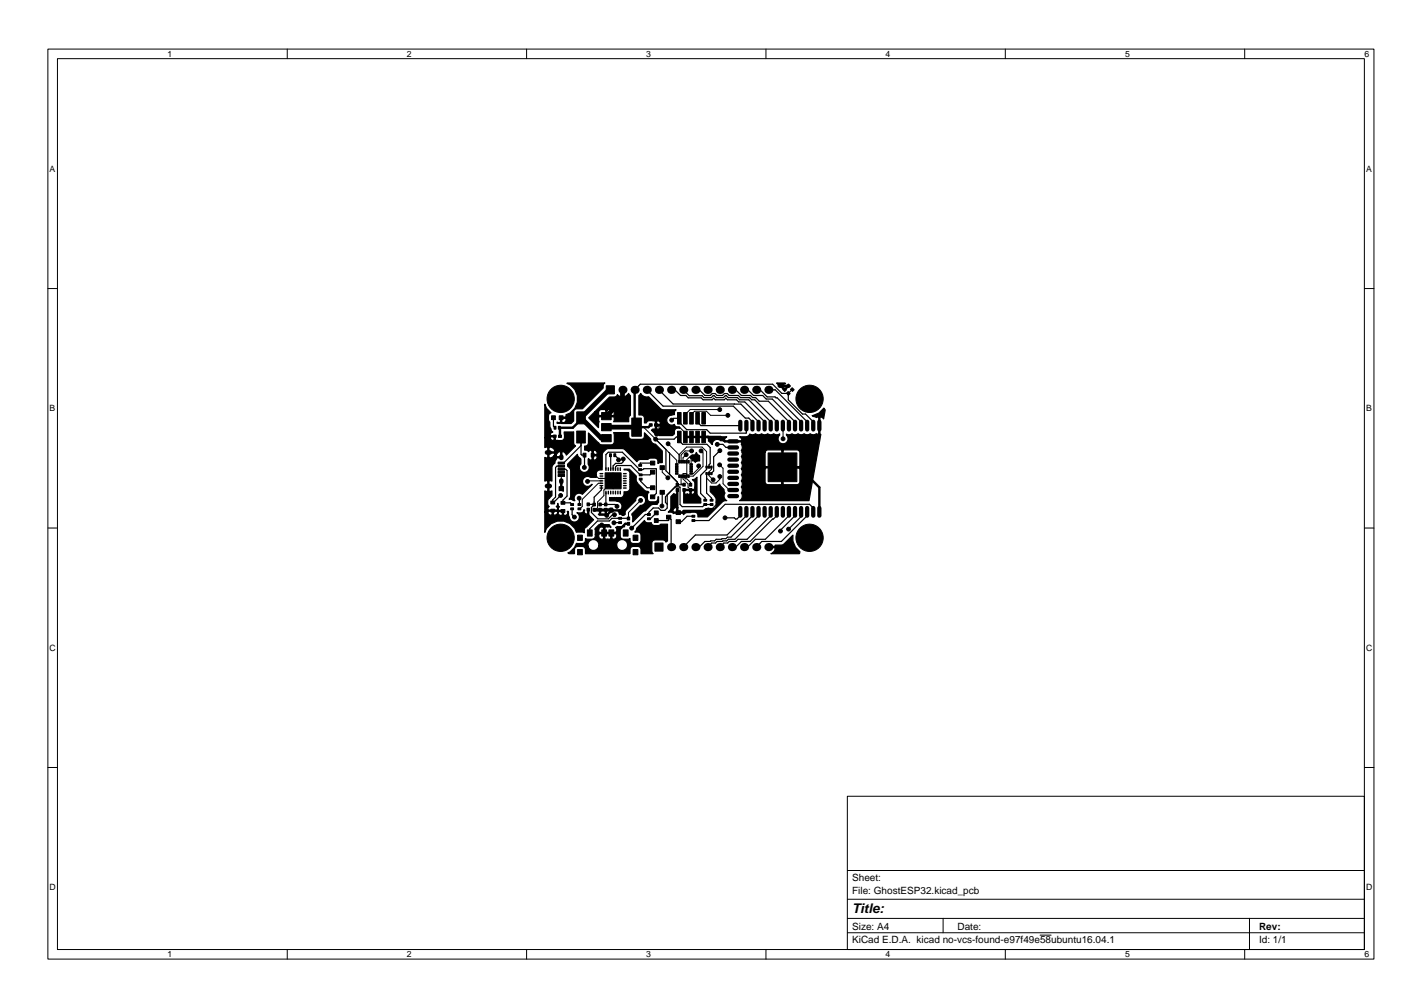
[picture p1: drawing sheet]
<svg xmlns="http://www.w3.org/2000/svg" width="297mm" height="210mm" viewBox="0 0 297 210" stroke-linecap="round" stroke-linejoin="round" font-family="sans-serif">
<defs><g id="words">
<text font-size="2.8" x="178" y="190.6">Title:</text>
<g font-size="2.1">
<text x="178" y="184">Sheet:</text>
<text x="178" y="186.7">File: GhostESP32.kicad_pcb</text>
<text x="178" y="196.9">KiCad E.D.A. kicad no-vcs-found-e97f49e58ubuntu16.04.1</text>
<text x="178" y="194.1">Size: A4</text>
<text x="200" y="194.1">Date:</text>
<text x="263" y="194.1">Rev:</text>
<text x="263" y="196.9">Id: 1/1</text>
</g>
<g font-size="1.8">
<text x="35" y="11.9">1</text>
<text x="85" y="11.9">2</text>
<text x="135" y="11.9">3</text>
<text x="185" y="11.9">4</text>
<text x="235" y="11.9">5</text>
<text x="285" y="11.9">6</text>
<text x="10.3" y="35.9">A</text>
<text x="285.3" y="35.9">A</text>
<text x="10.3" y="85.9">B</text>
<text x="285.3" y="85.9">B</text>
<text x="10.3" y="135.9">C</text>
<text x="285.3" y="135.9">C</text>
<text x="10.3" y="185.9">D</text>
<text x="285.3" y="185.9">D</text>
<text x="35" y="199.9">1</text>
<text x="85" y="199.9">2</text>
<text x="135" y="199.9">3</text>
<text x="185" y="199.9">4</text>
<text x="235" y="199.9">5</text>
<text x="285" y="199.9">6</text>
</g>
</g></defs>
<g fill="none" stroke="#000" stroke-width=".21">
<path d="M10 10.2h277v190.1h-277zM12 12.2h273v186.1h-273zM60 10.2v2M110 10.2v2M160 10.2v2M210 10.2v2M260 10.2v2M10 60.2h2M285 60.2h2M117.2 99.3v1.2M123.8 95v3.7l1.2 1.2h1.9l.3-.3M133 89.2h1.4l7 6.9v.8"/>
<path d="M137.2 90.6l-.2-.1v-1.8l.5 .4h4.4l1.3 1.3v.8M138.3 97.6v1l1.2 1.2M139.6 92.7l2.3 2.3M141.9 96.4v-1.5l1.5-1.6h3.2l1 1v3.2M142.3 99.4v1.6l.2 .2h.4M143.1 99.4h.1M143.1 99.4v.5l.4 .1 .7 .8v.4M143.3 94.9l-.6 .7v.8M143.5 99l-.2-.1h-.6v1.1l1 1v.7l.5 .6M144 95.4l-.5 .6v3.4M144 95.4l.4 .4v1.1M144.5 94.1h-1.4l-.8 .9v1.4"/>
<path d="M144.7 95.4h-.7M145.9 97.3v.5l-1.1 1.1h-.4M146.5 94.1l.4 .4v2.9l-2.1 2h-.9M147.6 98.9v.9l1 1.1h1l.8-.8v-.6M148.6 97.5v.5l-.5 .5v.8l.9 .9M150.3 97.1l.7 .7v3.2l1.3 1.3h.9M150.3 85.5h-6.1l-1 1v.8M152 86.7h-3.6l-.8-.8h-2.5l-.7 .6v.8M163.5 97.6l-.2 .1v5.1M163.5 88.9l.1 2.7M10 110.2h2M125.6 100.4h-2.8l-.1 .1"/>
<path d="M125.6 100.9h-.6l-3.4 3.4v1.4l-.6 .5M127.2 101.2l-1.1 1.1v1.2l-1.3 1.3v1.2l-.6 .6M133.8 104.5l-2.5 2.5v1.3M150.5 102.7v1.8l-2.2 2.1h-5.6l-.4 .4h-.6M285 110.2h2M10 160.2h2M177 166.3h108v32h-108zM285 160.2h2M60 198.3v2M110 198.3v2M160 198.3v2M177 194.8h108"/>
<path d="M177 191.8h108M177 187.8h108M177 181.8h108M197 191.8v3M210 198.3v2M217.2 195.3h2.4M260 198.3v2M261 191.8v6.5"/>
</g>
<g fill="#000" stroke="#000" stroke-width=".21">
<path d="M115.2 86.8h.8v.8h-.8zM115.7 89h.4v.6h-.4zM115.6 90.8h.6v.5h-.6zM116.6 99.1h1.3v.4h-1.3zM116.6 98.4h1.3v.4h-1.3zM116.6 97.8h1.3v.4h-1.3zM116.6 97.1h1.3v.4h-1.3zM116.6 96.5h1.3v.4h-1.3zM116.8 86.8h.8v.8h-.8zM116.6 89h.4v.6h-.4zM116.7 90.8h.6v.5h-.6zM120.5 90h1.8v2.5h-1.8z"/>
<path d="M120.5 86h1.8v2.5h-1.8zM121.8 94.6h.6v.8h-.6zM123.5 94.6h.6v.8h-.6zM125.7 86.1h2v1.5h-2zM125.7 90.7h2v1.5h-2zM125.7 88.4h2v1.5h-2zM127.3 94.7h.4v.6h-.4zM128.2 94.7h.4v.6h-.4zM126.6 80.5h1.7v1.7h-1.7zM132 87.3h2v3.8h-2zM133.4 97.9h.6v.4h-.6zM133.4 97h.6v.4h-.6z"/>
<path d="M133.5 98.9h.6v.4h-.6zM135.6 88.5h.6v.5h-.6zM135.9 98.2h.9v.8h-.9zM135.9 96.3h.9v.8h-.9zM136.7 88.5h.6v.5h-.6zM137.9 97.2h.9v.8h-.9zM141.1 98.8h.5v.2h-.5zM141.1 98.4h.5v.2h-.5zM141.1 98h.5v.2h-.5zM141.1 97.6h.5v.2h-.5zM141.1 97.2h.5v.2h-.5zM141.1 96.8h.5v.2h-.5z"/>
<path d="M141.8 96.1h.2v.6h-.2zM141.8 99.1h.2v.6h-.2zM141.5 86.1h.8v2.4h-.8zM141.5 90h.8v2.4h-.8zM142.2 96.1h.2v.6h-.2zM142.2 99.1h.2v.6h-.2zM142.6 96.1h.2v.6h-.2zM142.6 99.1h.2v.6h-.2zM143 96.1h.2v.6h-.2zM143 99.1h.2v.6h-.2zM142.8 86.1h.7v2.4h-.7zM142.8 90h.7v2.4h-.7z"/>
<path d="M143.4 96.1h.2v.6h-.2zM143.4 99.1h.2v.6h-.2zM143.8 96.1h.2v.6h-.2zM143.8 99.1h.2v.6h-.2zM144.1 96.8h.5v.2h-.5zM144.1 97.2h.5v.2h-.5zM144.1 97.6h.5v.2h-.5zM144.1 98h.5v.2h-.5zM144.1 98.4h.5v.2h-.5zM144.1 98.8h.5v.2h-.5zM144.1 86.1h.7v2.4h-.7zM144.1 90h.7v2.4h-.7z"/>
<path d="M145.3 86.1h.8v2.4h-.8zM145.3 90h.8v2.4h-.8zM146.6 86.1h.8v2.4h-.8zM146.6 90h.8v2.4h-.8zM147.5 98.7h.3v.4h-.3zM147.5 97.3h.3v.5h-.3zM147.9 97.3h.3v.5h-.3zM147.9 98.7h.3v.4h-.3zM148.5 98.7h.3v.4h-.3zM148.5 97.3h.3v.5h-.3zM163.5 81.3l.4-.3 .4 .4-.4 .3zM164.3 82.1l.3-.4 .5 .5-.4 .3z"/>
<path d="M164.7 80.2l.4 .4-.3 .3-.5-.4zM165.1 81.3l.4-.4 .4 .5-.4 .3zM115.1 106.3h.8v.6h-.8zM115.1 104.6h.8v.6h-.8zM117.2 106.4h.8v.6h-.8zM117.2 104.7h.8v.6h-.8zM119.2 105.1h.6v.4h-.6zM119.2 106h.6v.4h-.6zM120.6 111.7h1v1.1h-1zM120.6 114.7h1v1.1h-1zM120.7 106h.6v.4h-.6zM120.7 105.1h.6v.4h-.6z"/>
<path d="M122.6 105h.5v.6h-.5zM122.6 106.1h.5v.6h-.5zM122.7 110.6h1v1.3h-1zM123.9 106.1h.5v.6h-.5zM123.9 105h.5v.6h-.5zM125.1 106.1h.5v.6h-.5zM125.1 105h.5v.6h-.5zM125.7 110.6h1v1.3h-1zM126.3 105h.5v.6h-.5zM126.3 106.1h.5v.6h-.5zM126.4 98.7h1.7v1.7h-1.7zM126.4 100.4h1.7v1.7h-1.7z"/>
<path d="M127.2 110.6h1v1.3h-1zM128.1 98.7h1.6v1.7h-1.6zM128.1 100.4h1.6v1.7h-1.6zM129.2 108.9h.6v.4h-.6zM129.2 108h.6v.4h-.6zM130.2 110.6h1v1.3h-1zM131 109.1h.5v.6h-.5zM131 108h.5v.6h-.5zM132.2 111.7h1v1.1h-1zM132.2 114.7h1v1.1h-1zM133.5 99.8h.6v.4h-.6zM135.2 107.2h.7v.4h-.7z"/>
<path d="M135.2 108.1h.7v.4h-.7zM135.9 103.3h.9v.8h-.9zM135.9 101.4h.9v.8h-.9zM136.7 108.3h.8v.8h-.8zM136.7 106.7h.8v.8h-.8zM137.9 102.4h.9v.8h-.9zM136.8 113.4h1.7v1.7h-1.7zM139.2 107.6h.9v.8h-.9zM141.2 100.9h.5v.6h-.5zM141.2 102h.5v.6h-.5zM141.2 108.5h.9v.8h-.9zM141.2 106.6h.9v.8h-.9z"/>
<path d="M142.6 102h.5v.6h-.5zM142.6 100.9h.5v.6h-.5zM144 102h.5v.6h-.5zM144 100.9h.5v.6h-.5zM144.5 107.6h.6v.4h-.6zM144.5 108.5h.6v.4h-.6zM147 105.1h.6v.4h-.6zM147 104.2h.6v.4h-.6zM148.3 104.2h.6v.4h-.6zM148.3 105.1h.6v.4h-.6zM160.5 94.6h6v6h-6z"/>
<circle cx="117.1" cy="83.3" r="2.85"/>
<circle cx="122.1" cy="97.6" r=".4"/>
<circle cx="129.2" cy="96" r=".4"/>
<circle cx="130.2" cy="95.8" r=".4"/>
<circle cx="136.9" cy="91.7" r=".4"/>
<circle cx="137.2" cy="90.6" r=".4"/>
<circle cx="139.5" cy="99.8" r=".4"/>
<circle cx="139.6" cy="92.7" r=".4"/>
<circle cx="140.3" cy="87.7" r=".4"/>
<circle cx="143.3" cy="94.9" r=".4"/>
<circle cx="144.5" cy="94.1" r=".4"/>
<circle cx="144.7" cy="95.4" r=".4"/>
<circle cx="145.9" cy="97.3" r=".4"/>
<circle cx="146.4" cy="94.1" r=".4"/>
<circle cx="149.8" cy="92.8" r=".4"/>
<circle cx="150.3" cy="97.1" r=".4"/>
<circle cx="150.3" cy="85.5" r=".4"/>
<circle cx="150.4" cy="99.5" r=".4"/>
<circle cx="150.4" cy="94.1" r=".4"/>
<circle cx="152" cy="86.7" r=".4"/>
<circle cx="162.9" cy="80.5" r=".4"/>
<circle cx="163.6" cy="91.6" r=".4"/>
<circle cx="169.1" cy="83.3" r="2.85"/>
<circle cx="117.1" cy="112.3" r="2.85"/>
<circle cx="117.1" cy="103.4" r=".4"/>
<circle cx="120" cy="108" r=".4"/>
<circle cx="121" cy="104" r=".4"/>
<circle cx="122.7" cy="100.5" r=".4"/>
<circle cx="122.9" cy="108.4" r=".4"/>
<circle cx="125.7" cy="109.6" r=".4"/>
<circle cx="126.7" cy="107.6" r=".4"/>
<circle cx="127.8" cy="106.6" r=".4"/>
<circle cx="128.2" cy="109.2" r=".4"/>
<circle cx="128.3" cy="107.5" r=".4"/>
<circle cx="128.9" cy="105.7" r=".4"/>
<circle cx="130.1" cy="107.3" r=".4"/>
<circle cx="132" cy="110.3" r=".4"/>
<circle cx="133.8" cy="104.5" r=".4"/>
<circle cx="138.3" cy="105.6" r=".4"/>
<circle cx="149" cy="100.2" r=".4"/>
<circle cx="150.5" cy="102.7" r=".4"/>
<circle cx="151.5" cy="108.1" r=".4"/>
<circle cx="163" cy="110.9" r=".4"/>
<circle cx="163.3" cy="102.8" r=".4"/>
<circle cx="164.7" cy="110.5" r=".4"/>
<circle cx="169.1" cy="112.3" r="2.85"/>
</g>
<g fill="#000">
<circle cx="130" cy="81.4" r=".85"/>
<circle cx="132.6" cy="81.4" r=".85"/>
<circle cx="135.1" cy="81.4" r=".85"/>
<circle cx="137.6" cy="81.4" r=".85"/>
<circle cx="140.2" cy="81.4" r=".85"/>
<circle cx="142.7" cy="81.4" r=".85"/>
<circle cx="145.3" cy="81.4" r=".85"/>
<circle cx="147.8" cy="81.4" r=".85"/>
<circle cx="150.3" cy="81.4" r=".85"/>
<circle cx="152.9" cy="81.4" r=".85"/>
<circle cx="155.4" cy="81.4" r=".85"/>
<circle cx="158" cy="81.4" r=".85"/>
<circle cx="160.5" cy="81.4" r=".85"/>
<circle cx="140.2" cy="114.2" r=".85"/>
<circle cx="142.7" cy="114.2" r=".85"/>
<circle cx="145.3" cy="114.2" r=".85"/>
<circle cx="147.8" cy="114.2" r=".85"/>
<circle cx="150.3" cy="114.2" r=".85"/>
<circle cx="152.9" cy="114.2" r=".85"/>
<circle cx="155.4" cy="114.2" r=".85"/>
<circle cx="158" cy="114.2" r=".85"/>
<circle cx="160.5" cy="114.2" r=".85"/>
</g>
<path d="M114.3 94.5h.5M126.7 89.2h6.3M127.5 81.4h-.3l-5.8 5.8 4.2 4.3h1.1M130 81.4v2.1l-3.3 3.4M114.3 101.5h.5" fill="none" stroke="#000" stroke-width="1"/>
<path d="M117.2 95.3v.3M117.2 100.3v.3" fill="none" stroke="#000" stroke-width=".95"/>
<g fill="none" stroke="#000" stroke-width=".3">
<path d="M125.3 98.9h.6M125.3 99.4h.6M125.3 99.9h.6M126.6 97.7v.5M127.1 97.7v.5M127.6 97.7v.5M128.1 97.7v.5M128.6 97.7v.5M129.1 97.7v.5M129.6 97.7v.5M130.2 98.9h.6M130.2 99.4h.6"/>
<path d="M130.2 99.9h.6M125.3 100.4h.6M125.3 100.9h.6M125.3 101.4h.6M125.3 101.9h.6M126.6 102.6v.5M127.1 102.6v.5M127.6 102.6v.5M128.1 102.6v.5M128.6 102.6v.5M129.1 102.6v.5M129.6 102.6v.5"/>
<path d="M130.2 100.4h.6M130.2 100.9h.6M130.2 101.4h.6M130.2 101.9h.6"/>
</g>
<g fill="none" stroke="#000" stroke-width=".9">
<path d="M152.3 99.8h1.6M152.3 98.5h1.6M152.3 97.2h1.6M152.3 96h1.6M152.3 94.7h1.6M152.3 93.4h1.6M152.3 92.2h1.6M154.6 88.1v1.6M155.9 88.1v1.6M157.2 88.1v1.6M158.5 88.1v1.6M159.7 88.1v1.6"/>
<path d="M161 88.1v1.6M162.3 88.1v1.6M163.5 88.1v1.6M164.8 88.1v1.6M166.1 88.1v1.6M167.3 88.1v1.6M168.6 88.1v1.6M169.9 88.1v1.6M171.2 88.1v1.6M152.3 103.6h1.6M152.3 102.3h1.6M152.3 101h1.6"/>
<path d="M154.6 106.1v1.6M155.9 106.1v1.6M157.2 106.1v1.6M158.5 106.1v1.6M159.7 106.1v1.6M161 106.1v1.6M162.3 106.1v1.6M163.5 106.1v1.6M164.8 106.1v1.6M166.1 106.1v1.6M167.3 106.1v1.6M168.6 106.1v1.6"/>
<path d="M169.9 106.1v1.6M171.2 106.1v1.6"/>
</g>
<g fill="none" stroke="#000" stroke-width=".5">
<path d="M121.4 87.2v.4l-1.7 1.7h-2.9l.2 .1v1.7M132.6 81.4v7.4l.4 .4h2.5l.4-.5M147 91.2h3.5l.9 1h1.8M162.9 80.5l1.8 .1M163.5 97.6h3.4l4.3 4.2v5.1M122.9 106.4h.1M122.9 106.4v2M124.1 106.4l.1 .2h5.3l.6 .7M124.1 106.4h1.3M124.1 106.4h.1M126.5 106.4h1.1l.2 .2-1.1 1M131.3 109.4h-.7l-1.9 1.9h-2.5v-1.2l-.5-.5"/>
<path d="M141.5 102.3v4.5l.2 .2"/>
</g>
<g fill="none" stroke="#000" stroke-width=".25">
<path d="M115.6 87.2v1.8l.3 .3M117.2 98h1l.3 .3v5.3l-.9 .8v.6h1.5l.4 .3M117.2 97.3h-.9l-.2 .3v6.2l-.6 .6v.5h.1l1.5-1.5M121.4 91.2v3.6l.1 .2h.6v2.6M121.4 93l-3.7 3.7h-.5M126.6 97.9v-3l.5-.5h2.9l3.6 3.7h.7l.2-.2h2.5l.1 5.1-.8 .7M127.5 95l.1 2.9M128.4 95l.8 .8v.2M128.6 97.9v-.4l.3-.3h2.9l1.9 1.9h2.1l.5-.5M130.2 95.8v.6l-.4 .3h-1.2l-.5 .6v.6M132.6 81.4l1.1-1.2h27.7l1.9 1.9h1.4M135.1 81.4l3.4 3.4h14.7l2.5 2.5h.7l.8 .8v.8"/>
<path d="M136.3 96.7h-2.5l-.1 .5M137.6 81.4l3 3h14.2l3.7 3.7v.8M139.7 94.5l.2 .1v4.4M140.2 81.4h.8l1.2 1.2h1.1l.5 .5h2.7l.4 .4h1.8l.4-.4 .3 .4h1.9l.3-.4 .4 .4h1.9l.4 .4h1.3l4.1 4.2v.8M140.3 87.7l.4-.4h1.2v.9l1.6 1.5h4.1l.7 .7h7.5l.1-1.5M142.7 81.4l1.2 1.2h2.8l.4 .4h1.5l.4-.4h.2l.4 .4h1.5l.4-.4h.2l.4 .4h1.9l.5 .5h1.9l4.6 4.6v.8M145.3 81.4h.8l1.1 1.2h1.2l.4-.4h.6l.4 .4h1.1l.4-.4h.6l.4 .4h1.9l.5 .4h1.9l.4 .5h.7l4.6 4.6v.8M145.7 87.3v.9l.7 .7h8.2M147.6 97.5v.5l-1.2 1.3v3.7l.9 1v.4M147.6 98.9v4l1 1.1v.4M148.1 97.5v-.4l.2-.3v-3.3l-.6-.7h-5.1l-.7-.7v-.9h-.6l-.5 .5h-3.9l2.2 2.2v4.4l2.4 2.4v.6l-2.5 2.4v1.2l.4 .4M149.8 92.8h1.2l.6 .6h1.6"/>
<path d="M150.4 94.1l-1.3 1.3v2.9l-.5 .6M152.9 81.4h.8l1.2 1.2h1.9l.4 .4h.7l.7 .8h1.9l4.3 4.3v.8M155.4 81.4h.8l1.2 1.2h1.9l.8 .7h1.2l4.8 4.8v.8M158.5 81.9l-.5-.5h.8l1.4 1.5h1.7l.4 .2 5 5v.8M160.5 81.4h1.4l6.7 6.7v.8M164.7 82.1v1.4l2.9 3h.7l1.6 1.6v.8M165.5 81.3h.1M165.5 81.3l-.8 .8M119.5 106.2v1.3l.5 .5M121 104v1.3M122.9 105.3h1.2M125.4 105.3h3.1l.4 .4"/>
<path d="M125.6 101.4v.9l-1.5 1.5v1.6l-.6 .6v1l1.4 1.3h2.2l.8-.8h.4M126.6 102.8l-.1 2.5M128.3 109.1h1.2M128.3 109.1l-.1 .1M131.3 108.3l-3.5-.1-.5 .6h-2.5l-1.6 1.6v.9M133.8 100v.5l1.4 1.3h1.1M137.1 107.1l-1.2 1.2h-.4M137.1 108.7h2.5l.1-.7 .5 .5v5.7M138.3 102.8v2.8M141.5 101.2h1.4M142.9 101.2h.1M144.8 107.8h-1.3l-1.1 1.1h-.7"/>
<path d="M148.6 105.3h-1.4l-.4 .5h-4.3l-.4-.5v-3.6h-1.1l-1.6 1.6v2.8l-.5 .5h-.8l-.5-.5h-1.1l-1 .9v.4h-.7l-2.8 2.9M154.6 106.9v.8l-.7 .7h-.3l-.2-.3h-1.9M155.9 106.9v.8l-4 4h-6.6l-2.6 2.5M157.2 106.9v.8l-4.5 4.5h-.7l-.4 .3-2 .1-.3 .3-2.1 .2-1.1 1.1h-.8M158.5 106.9v.8l-5 4.9h-1.4l-.3 .3-2 .2-.3 .3h-.8l-.9 .8M161 106.9v.8l-4.9 4.9h-1.9l-.5 .5h-1.4l-.3 .3h-.8l-.9 .8M162.3 106.9v.8l-.7 .7h-.2l-4.7 4.7h-1.8l-1.2 1.1h-.8M164.8 106.9v.8l-4.9 4.9h-2.1l-1.6 1.6h-.8M166.1 106.9v.8l-3.1 3v.2M167.3 106.9v1l-2.6 2.6M168.6 106.9v.8l-5.4 5.4h-4.1l-1.1 1.1M169.9 106.9v-.8l-.8-.8h-17.6l-3.4 3.4h-3.3"/>
</g>
<g fill="#000" stroke="#000" stroke-width=".25">
<path d="M162.2 80h1.8l.1 .1h-.2l-.5 .4v.2l.5 .5 .8-.8 .2 .2-.8 .8h-.4zM113.8 84.4l.4 .9 .9 .9-.3 .2a1.66 1.66 0 0 0 0 1.7l.1 1.2 .2 .6 .4 .3-.5 .3-.1 .3 .2 .2 .9-.1v.9l.2 .2h1.1a.91 .91 0 0 0 .6-1.4v-.4h1.9v2.3l.4 .6-1.9 1.9-.4-.6-.4-.1-.1 .1v1.2h-1.1l-.3 .6a.71 .71 0 0 1-.5 .9l-.2 .5v2.9l-.6-.2v2.3l.6-.1v1l-.4 .3a1.29 1.29 0 0 0-.2 2l-.3 .4 .2 .3h1.7l.2-.3-.3-.4 .3-.7 .1 .4 .3 .3-.3 .6 .1 .2 1-.1v1a.5 .5 0 0 0 .7 0 .5 .5 0 0 0 .1-.7l.1-.1 .2 .2v.6l.2 .5a1.04 1.04 0 0 0 1.5 .9 1.04 1.04 0 0 0 0-1.8h.8a.67 .67 0 0 0 .7-.7l.1 .1-.1 .2a.48 .48 0 0 0 .2 .5 .48 .48 0 0 0 .5 0v.1l1.3 1.2-1.8 1.7-.1 .4v.6a2.11 2.11 0 0 0-1.7-.1 3.5 3.5 0 0 0-3.3-2.4 3.5 3.5 0 0 0-3.3 2.5v-4.3h.6a.55 .55 0 0 0 .3 .6 .55 .55 0 0 0 .6-.1v-.7h.3v.7a.6 .6 0 0 0 1-.4 .55 .55 0 0 0 .2 .5 .55 .55 0 0 0 .7 0v-.7h-.8l-.2 .2-.2-.3h-1.7l-.2 .2h-.6v-4.4l.6 .1v-2.3l-.6 .2v-5l.6 .1v-1h.3v1l.7-.1 .3-.3 1.4 .2v-1a.78 .78 0 0 0-1 .8h-.4l.2-.4-.1-.2h-1.4v-1.3h.3v1.1h1.1a.81 .81 0 0 0-.8-1.1l-1.2 .2v-2.1l1.1 .1a.49 .49 0 0 0 .8 .3v-.6l-1.9 .2zM118.4 80.1l8-.1a.86 .86 0 0 0-.4 1l-4.3 4.4h-1.2a.65 .65 0 0 0-.7 .6v1.9l-.5 .5h-2.9v-.3l.5 .2 .2-.2v-.8h.2v.8a.53 .53 0 0 0 .8 0 .53 .53 0 0 0 0-.8h-1v-.2h1l.1-.2v-.3a3.5 3.5 0 0 0 2.5-3.2 3.5 3.5 0 0 0-2.3-3.3zM127.1 99.4h2v2h-2v-1.7h.3v1.4h1.4v-1.4h-1.7zM124.2 86h.8v.6l.2 .2h1.3v-1.1h.3v1.1h1.3l.2-.2v-.6l-.5-.5h-.8l-.2 .2-.4-.2h-.9l-.5 .5h-.8l3.1-3.1 1.3-.1 .4-.4 .7 .4 .2-.1v-1.4h.3v1.4l.2 .1 .4-.1 .5-.6 .4 .5v4.1l-.3 .3-.1 1.1h-3.1l.1-.9-.2-.2h-2.9l-.2 .2 .2 .8-.2 1.3-2-2.1zM122.9 90.4l2.5 2.4 2.3 .1a.65 .65 0 0 0 .6-.7v-1.5l-.1-.4h3.1v.8a.65 .65 0 0 0 .7 .6h2a.65 .65 0 0 0 .6-.6v-.7l1.3 1.3a.99 .99 0 0 0 1 1l1.4 1.5v2.4l-.9 .2a.88 .88 0 0 0-.4-1.1 1.91 1.91 0 0 0-1.6 .1l-1.9 .2-.5 .4-2.7-2.7h-3.2a1.63 1.63 0 0 0-1.3 1.2v3.2a.88 .88 0 0 0-.9 .2 .88 .88 0 0 0-.3 .8v.6h-1.3a1.05 1.05 0 0 0-1.4 .2 1.05 1.05 0 0 0 .2 1.5 1.05 1.05 0 0 0 1.5-.3h.1l-2.1 2.1a1.04 1.04 0 0 0-1.3 0 1.04 1.04 0 0 0-.2 1.4l-1.2-.4 .3-.6v-5.3l-.2-.6-.4-.4-.1-.3 2.1-2.1 .2 .5 .5 .5v1a1.04 1.04 0 0 0 0 1.4 1.04 1.04 0 0 0 1.5 .1 1.04 1.04 0 0 0 .1-1.5v-1v-.1l.6 .3 .2-.2v-.7h.2v.7l.2 .2a.55 .55 0 0 0 .5-.3 .55 .55 0 0 0 0-.6h-.9v-1h.2v.7h.7a.5 .5 0 0 0 0-.7 .5 .5 0 0 0-.7 0l-.5-.2-.5 .3-.3-.3h-.5v-.9h.2a.65 .65 0 0 0 .6-.6zM130.4 98h1.1l1.4 1.4v.2a1.33 1.33 0 0 0 .4 1.4l1.3 1.4 .8 .2 .2 .2-.2 .1a1.39 1.39 0 0 0 .2 1.8 1.91 1.91 0 0 0 1.6-.1l.3-.9 .1 1.2-.3 .4h-.8a2.52 2.52 0 0 0-1.6 1.4l-.6 .2-2.1 2.1v-1l-.2-.7 1.8-1.8a1.04 1.04 0 0 0 1.1-1 1.04 1.04 0 0 0-1.1-1.1 1.04 1.04 0 0 0-1 1.1l-2 2-.2 1-1.2-.1-.3-.6a1.08 1.08 0 0 0 .8-1.3 1.08 1.08 0 0 0-1.1-.9h-1.5v-.7h2a.88 .88 0 0 0 .9-.3 .88 .88 0 0 0 .2-.9 .88 .88 0 0 0 .9-.2 .88 .88 0 0 0 .3-.9v-2.5a.88 .88 0 0 0-.3-.8 .88 .88 0 0 0-.9-.2zM133.8 82.1a1.37 1.37 0 0 0 1.7 .7l2.7 2.7 3 .1a.84 .84 0 0 0-.3 1 1.42 1.42 0 0 0-1.6 1.3 1.05 1.05 0 0 0 1.6 .7 .71 .71 0 0 0 .9 .6l.3 .2h-.6a.65 .65 0 0 0-.6 .6v.6l-.4 .3h-2.8l-.8-.2-.8-.9 .8-.3v-.6h.3v.6l.1 .1a.48 .48 0 0 0 .5-.2 .48 .48 0 0 0 0-.5h-.9v-.9h.3v.6h.6l.2-.2a.49 .49 0 0 0-.8-.4l-.5-.2h-1.1l-.4 .2-.2 .3h-.4v-1a.65 .65 0 0 0-.6-.7h-.5v-4zM144.3 95.2a1 1 0 0 0 1.2-.7l.4 .5 .2 .1v1.1h-.4l-.5 .3-.2-.2-.4-.1v-.3l-.4-.4zM143 91.1l4.9-.1 .4 .2h3.5l-.5 .7 .1 .1h-.9a1.02 1.02 0 0 0-1.1-.2 1.02 1.02 0 0 0-.6 1l-.8-.7v-.6l-.2-.1h-4.8zM153 92h1.9l.1-.1-.5-.7 1.6-.1 .5-.5a.98 .98 0 0 0 1.2 0 .99 .99 0 0 0 1.3 0 .99 .99 0 0 0 1.3 0 .99 .99 0 0 0 1.2 0 .99 .99 0 0 0 1.3 0v.3a1.04 1.04 0 0 0-.1 1.5 1.04 1.04 0 0 0 1.5 0 1.04 1.04 0 0 0 0-1.5v-.3a.98 .98 0 0 0 1.1 0 .99 .99 0 0 0 1.3 0 .99 .99 0 0 0 1.3 0 .99 .99 0 0 0 1.2 0 1 1 0 0 0 1.3 0l.4 .1 .1-.1v-3.4l-.1-.2-.4 .2-.8-.4a3.4 3.4 0 0 0 2.4-1.6l.3 .4-.4 1.9-.6-.5-.1 .2v3.4l.2 .1-2.5 13.8h-14.5a1.04 1.04 0 0 0 .3-1.6 .99 .99 0 0 0 0-1.2 .99 .99 0 0 0 0-1.3 .99 .99 0 0 0 0-1.3 1.03 1.03 0 0 0 .1-1.2h4.9l.1 3 .4 .3h2.9l.1-.2v-3.3h.3v3.3l.1 .2h2.9l.5-.5v-2.8l-.2-.2-12 .2a.99 .99 0 0 0-.1-1.3 .99 .99 0 0 0 0-1.3l.2-.9h4.8v2.9l.2 .1h3.3v-3.3h.3v3.3h3.3l.2-.1v-2.9l-.5-.5h-2.9l-.1 .2-.4-.2h-2.9l-.5 .5h-4.8l-.2-.3a1 1 0 0 0 0-1.3l.2-.4-.1-.1h-1.9zM117.1 100.4h.3v1.2h.3v1l-.4-.2-.5 .1v-.9h.3z"/>
<path d="M124.3 106.3h3l.1-.2h.5l.2 .3-.7 .6v-.3l-.1-.1h-.6v.6l.3 .1-.2 .3h-1.6l-.2-.2 .2-.2v-.6h.3v.6l.1 .2h.7l.1-.2v-.6h-2.1zM131.1 109.2h.3v.2l-.2 .1zM120.4 113.4a2.04 2.04 0 0 0 1.7-.1l.2-.9a2.11 2.11 0 0 0 1.6 .1 .8 .8 0 0 0 .4-.9h.8v.5a.61 .61 0 0 0 1 .3v-1h.2v1l.2 .2h.9l.2-.2v-1h.2v1a.6 .6 0 0 0 1-.3v-.5l-.1-.2h-3.5l-.1 .2h-.8v-1.1h.8v.5l.1 .2h.9v-1a.6 .6 0 0 0-1 .3h-.8v-.1l.8-.9h2.2l.3 .5v.2l-.2-.2h-.9l-.2 .2v1h2.4l.1-.2v-.5l-.2-.4 .4-.2h1.1l.5-.4-.2 .2 .1 .3a.73 .73 0 0 0-.9 .6v1.3a.65 .65 0 0 0 .6 .7h1l.4-.2a.79 .79 0 0 0 .6 1.1h1a.65 .65 0 0 0 .7-.7v-1.1a.65 .65 0 0 0-.7-.6h-.6l.4-.8 1.6-1.6 .4 .4h1.1a.64 .64 0 0 0 .6 .6h1l.3-.3h1.4v3.6l-.3 .2-.4-.4-1.9-.1a.65 .65 0 0 0-.6 .7v1.7l.2 .5h-2.5v-.9a.65 .65 0 0 0-.7-.6h-1a.65 .65 0 0 0-.6 .6v.9h-9.3v-.9a.65 .65 0 0 0-.7-.6h-1a.65 .65 0 0 0-.6 .6v.9h-1.1l-.3-.2 .5-.2 1.1-1.2h2.6a1.16 1.16 0 0 0 1.1 .9 1.16 1.16 0 0 0 1.2-.9h3.7a1.16 1.16 0 0 0 1.8 .8 1.16 1.16 0 0 0 0-2 1.16 1.16 0 0 0-1.8 .8v.4h-3.7a1.16 1.16 0 0 0-1.2-1.4 1.16 1.16 0 0 0-1.1 1.4h-2.6zM144.6 100.1a.98 .98 0 0 0 1-.5v3.4l.2 .6 .6 .5v.9h-3.6v-2.6h.2v.7l.2 .1 .4-.1 .3 .1 .2-.1v-.7h.3v.7l.2 .1a.49 .49 0 0 0 .4-.8h-2.2v-.2h2.2l.1-.2v-1.3zM140.8 103l.3 .2 .2-.1v2.2l.3 .7v.2a.55 .55 0 0 0-.8-.1 .55 .55 0 0 0 0 .8h1.8l.2-.4h4.3a1.33 1.33 0 0 1 1.2-.3h.6a.94 .94 0 0 0 .6-1.3v-.9l-1.1-1.4v-1.1a1.79 1.79 0 0 0 1.9-.4l.2 .4 .7 .7 .3 .7a1.03 1.03 0 0 0 .3 1.6l-.9 .3-3.1 3.1h-2a.75 .75 0 0 0-.7-1l-.9 .1a1.35 1.35 0 0 0-1.4 .5l-.2-.3h-1.9l-.3-.2-.8-.1 .5-.5v-.3v-2.4zM160.4 114.1h1.4l.1-.3h1.6l2.1-2.1v1.3l.6 1.3 .9 .9-.1 .4h-6a1.06 1.06 0 0 0 .8-1.2h-1.4z"/>
</g>
<use href="#words"/>
</svg>
